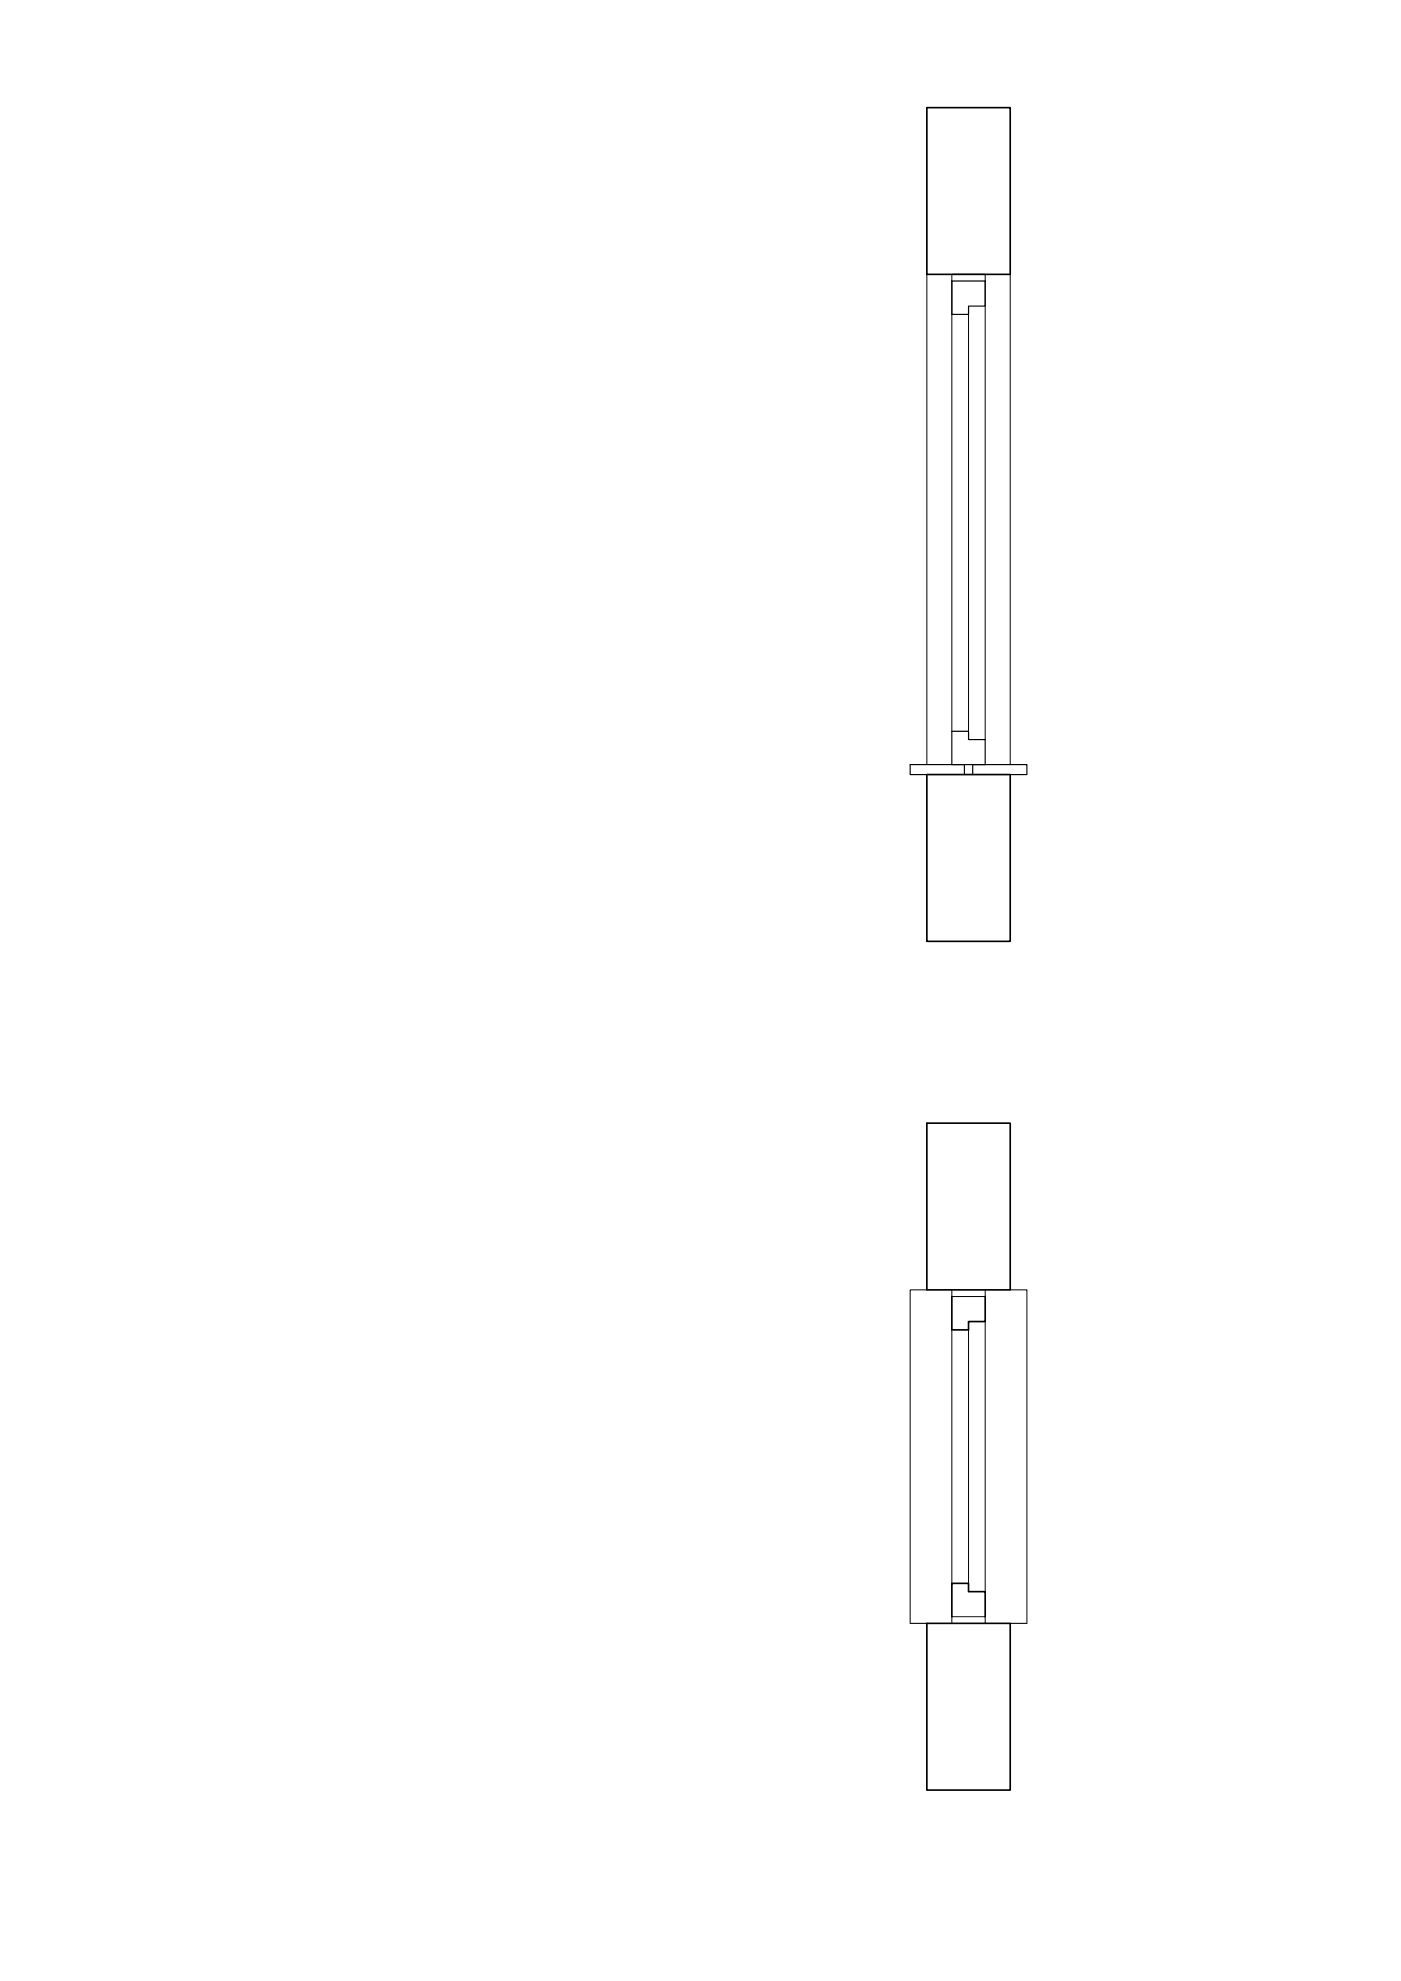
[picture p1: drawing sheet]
<svg xmlns="http://www.w3.org/2000/svg" width="420mm" height="594mm" viewBox="0 0 420 594" stroke-linecap="round" stroke-linejoin="round" font-family="sans-serif">
<!-- layer: 0.5 -->
<path d="M278 32.3h25v50h-25zM278 232.3h25v50h-25zM278 336.8h25v50h-25zM285.5 388.8v10h5v-2.5h5v-7.5M278 486.8h25v50h-25zM285.5 484.8v-10h5v2.5h5v7.5" fill="none" stroke="#000" stroke-width=".5"/>
<!-- layer: 0.13 -->
<path d="M278 82.3v147M285.5 84.3v135M290.5 94.3v125M295.5 84.3v137.5M303 82.3v147M278 386.8h-5v100h5M285.5 398.8v76M290.5 398.8v76M295.5 396.3v81M303 386.8h5v100h-5" fill="none" stroke="#000" stroke-width=".3"/>
<!-- layer: 0.35 -->
<path d="M285.5 84.3h10v7.5h-5v2.5h-5zM285.5 219.3h5v2.5h5v7.5h-10zM278 232.3h-5v-3h16.2v3M291.7 232.3v-3h16.3v3h-5" fill="none" stroke="#000" stroke-width=".35"/>
<!-- layer: 0.25 -->
<path d="M285.5 84.3v-2h10v2M285.5 386.8v2h10v-2M285.5 486.8v-2h10v2" fill="none" stroke="#000" stroke-width=".3"/>
</svg>
